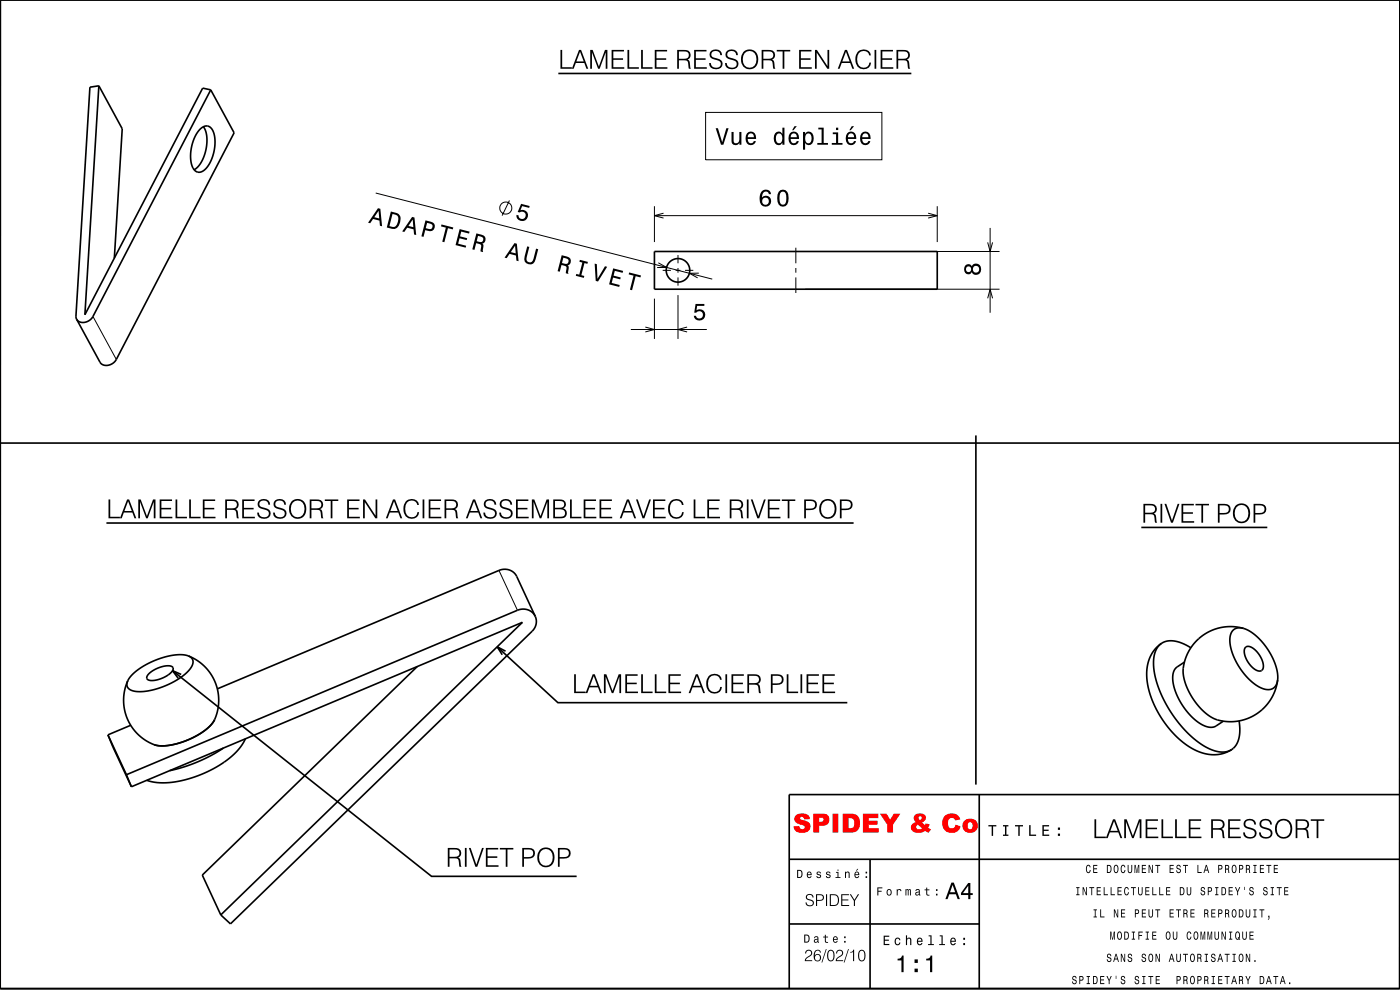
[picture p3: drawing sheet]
<svg xmlns="http://www.w3.org/2000/svg" width="297mm" height="210mm" viewBox="0 0 297 210" stroke-linecap="round" stroke-linejoin="round" font-family="sans-serif">
<g fill="none" stroke="#000" stroke-width=".21">
<path d="M138.8 43.7v7.6M140.6 57.3h1.7M143.3 57.3h1M143.8 54.1v1.7M143.8 56.8v1M143.8 58.8v1.8M145.3 57.3h1.8M168.8 52.5v3.3M168.8 56.8v1M168.8 58.8v3.3M170.8 53.3h41.2M198.8 43.7v7.6"/>
<path d="M19.7 67.1l5 9.1M138.8 63.3v8.6M143.8 62.6v9.3M170.8 61.3h41.2M105.9 121l3.9 8.5"/>
</g>
<g fill="none" stroke="#000" stroke-width=".35">
<path d="M21 18.2l-1.9 .3-3 48.6 .2 .6M21 18.2l-3 48.6 25-48.1 1.7 .4M21 18.2l4.9 9.1-1.6 27.4M44.7 19.1l5 9.1-25 48a2.13 2.13 0 0 1-3.5 .6l-4.9-9.1M44.7 19.1l-25 48a2.13 2.13 0 0 1-3.4 .6M42.4 27.4a1.6 1.6 0 0 1 1.8-.6 1.6 1.6 0 0 1 1.1 1.4 8.4 8.4 0 0 1-2.2 8.1 1.54 1.54 0 0 1-2.4-1.2 8.8 8.8 0 0 1 1.7-7.7zM43.1 26.9a7.6 7.6 0 0 1-.2 7.2l-.8 1.2-.9 .7M138.8 53.3h60v8h-60zM.1 94h296.9M207 92.4v74M39.9 139.1a9.9 9.9 0 0 1 5 14.6l-1.8 1.5-2.5 1.4-3 1.1-2.4 .5a8.1 8.1 0 0 1-7.4-4.2 10.1 10.1 0 0 1-.7-9.6M39.9 139.1l-1.3-.2-1.8 .1-1.8 .3-2.3 .9-2 .9-1.7 1.2-1.1 1-.8 1.1"/>
<path d="M39.9 139.1a1.52 1.52 0 0 1 .5 2.7l-1.7 1.7-2.7 1.6-3 1.1-2.6 .5a3.1 3.1 0 0 1-3.4-1.1l-.1-.6 .2-.6M113.6 130.7l-4-8.4a2.87 2.87 0 0 0-3.7-1.3l-59.8 25.1M113.6 130.7a2.88 2.88 0 0 0-3.8-1.2l-83 34.8M113.6 130.7v.2a2.79 2.79 0 0 1-.7 3l-64 62.1-2.1-1.9M246.4 136.5l-.8 .8-.6 1.3-.3 1.7 .1 1.9 .4 1.8 .7 2.3 1.2 2.6 1.3 2.2 1.4 2 2 2.2 1.5 1.4 1.8 1.4 1.8 .9 1.7 .5h1.5l1.2-.5M246.4 136.5l1.2-.5h1.5l1.7 .5 1.8 .9M246.4 136.5a7.9 7.9 0 0 0-3 8.2 20.7 20.7 0 0 0 10.4 14.6 7.6 7.6 0 0 0 7.5-.3M263.8 133.3a9.9 9.9 0 0 0-12.7 10.1l.5 1.8 1 2.2 1.2 1.9 1.7 1.7a9 9 0 0 0 10.5 .8 10.1 10.1 0 0 0 5-7.5M263.8 133.3a2.17 2.17 0 0 0-2.9 2.5l.3 2.2 1 2.3 1.5 2.3 1.8 2a4.7 4.7 0 0 0 4.4 1.5 2.19 2.19 0 0 0 1.1-1.8M263.8 133.3a12.7 12.7 0 0 1 6.8 7.7 7.6 7.6 0 0 1 .4 3.3M264.2 137.3a1.87 1.87 0 0 1 2.4 .9 4.1 4.1 0 0 1 1.3 3.8l-.2 .2a1.85 1.85 0 0 1-2.3-.9 4 4 0 0 1-1.2-3.9zM22.9 155.9l5 11"/>
<path d="M22.9 155.9l3.9 8.4M27.7 153.8l-4.8 2.1M31.6 142.9a5.5 5.5 0 0 1 4.9-1.5l.2 .2a1.65 1.65 0 0 1-1.2 1.7 4.7 4.7 0 0 1-4.2 .8l-.1-.5zM47.4 158.7l-2.7 1.6-2.7 1.3-3 1.1-3 .8M52.1 156.7a15.8 15.8 0 0 1-8.1 7 18.8 18.8 0 0 1-12.5 2l-.4-.2M88.5 141.4l-45.6 44.2 3.9 8.5M251.3 140.5l-1.6 1a3.7 3.7 0 0 0-.7 4.1l.6 1.7 1 1.9 1.3 1.9 1.3 1.3a4.7 4.7 0 0 0 4.6 1.7l1.7-1.1M262.9 152.9l.1 1.9-.2 1.9-.5 1.3-1 1M26.8 164.3l1.1 2.6M27.9 166.9l82.9-34.9-64 62.1M207.7 168.6v41.1M296.9 168.6h-129.5v41.1"/>
<path d="M167.4 196h40.3M167.4 182.3h129.5M184.6 182.3v27.4M296.9 209.7h-296.9l.1-209.7h296.9l-.1 209.7"/>
<circle cx="143.8" cy="57.3" r="2.5"/>
</g>
<g fill="#000">
<path d="M209.7 175v.3h.7v2h.3v-2h.7v-.3zM212.8 175v.3h.4v1.7h-.4v.3h1.1v-.3h-.4v-1.7h.4v-.3zM215.3 175v.3h.7v2h.3v-2h.7v-.3zM218.3 175v2.3h1.5v-.3h-1.2v-2zM221.1 175v2.3h1.5v-.3h-1.2v-.7h1.1v-.3h-1.1v-.7h1.2v-.3zM224.4 176.8v.5h.5v-.5zM224.4 175.5v.5h.5v-.5z" fill-rule="evenodd"/>
<path d="M232.2 173.8v4h2.4v-.3h-2.1v-3.7zM236.1 173.8l-1.5 4h.4l.4-1.2h1.8l.5 1.2h.4l-1.5-4zM236.3 174.2l.8 2h-1.5zM238.5 173.8v4h.4v-3.5l1.3 3.5h.3l1.3-3.5v3.5h.3v-4h-.5l-1.3 3.5-1.3-3.5zM243 173.8v4h2.7v-.3h-2.3v-1.6h2.1v-.3h-2.1v-1.5h2.3v-.3zM246.4 173.8v4h2.4v-.3h-2v-3.7zM249.3 173.8v4h2.4v-.3h-2v-3.7zM252.2 173.8v4h2.7v-.3h-2.3v-1.6h2v-.3h-2v-1.5h2.2v-.3zM256.9 173.8v4h.4v-1.8h1.6a1.21 1.21 0 0 1 .4 1.4l.1 .4h.4l-.1-1a.84 .84 0 0 0-.5-1 1.11 1.11 0 0 0 .5-1.4 1.11 1.11 0 0 0-1.4-.6zM257.3 174.1h1a.82 .82 0 0 1 1.1 .8 .82 .82 0 0 1-1 .8h-1.1zM260.5 173.8v4h2.7v-.3h-2.3v-1.6h2.1v-.3h-2.1v-1.5h2.3v-.3zM264.2 174a1.06 1.06 0 0 0-.3 1.2 1.06 1.06 0 0 0 1 .6l.4 .1a.83 .83 0 0 1 .9 .9 .83 .83 0 0 1-1 .8 .96 .96 0 0 1-1.1-1h-.4a1.45 1.45 0 0 0 1.4 1.3 1.45 1.45 0 0 0 1.5-1.2 1.24 1.24 0 0 0-1.3-1.1 1.03 1.03 0 0 1-1.1-.8 .96 .96 0 0 1 1-.8 .96 .96 0 0 1 .9 .9h.4a1.39 1.39 0 0 0-.9-1.2 1.39 1.39 0 0 0-1.4 .3zM267.5 174a1.06 1.06 0 0 0-.3 1.2 1.06 1.06 0 0 0 1.1 .6l.3 .1a.83 .83 0 0 1 1 .9 .83 .83 0 0 1-1 .8 .96 .96 0 0 1-1.1-1h-.4a1.45 1.45 0 0 0 1.3 1.3 1.45 1.45 0 0 0 1.6-1.2 1.24 1.24 0 0 0-1.3-1.1 1.03 1.03 0 0 1-1.1-.8 .97 .97 0 0 1 1-.8 .97 .97 0 0 1 .9 .9h.3a1.39 1.39 0 0 0-.8-1.2 1.39 1.39 0 0 0-1.5 .3zM271 174.2a2.3 2.3 0 0 0 .9 3.7 1.93 1.93 0 0 0 2.2-2.6 1.81 1.81 0 0 0-1.2-1.5 1.81 1.81 0 0 0-1.9 .4zM271.3 174.5a1.47 1.47 0 0 1 1.7-.3 1.47 1.47 0 0 1 .8 1.6 1.49 1.49 0 0 1-1.5 1.8 1.49 1.49 0 0 1-1.4-1.8l.1-.8zM274.9 173.8v4h.3v-1.8h1.6a1.2 1.2 0 0 1 .5 1.4l.1 .4h.4l-.2-1a.83 .83 0 0 0-.5-1 1.11 1.11 0 0 0 .5-1.4 1.11 1.11 0 0 0-1.4-.6zM275.2 174.1h1.1a.81 .81 0 0 1 1 .8 .81 .81 0 0 1-1 .8h-1.1zM278.1 173.8v.3h1.2v3.7h.4v-3.7h1.2v-.3z" fill-rule="evenodd"/>
<path d="M169.1 184.5v1.7a.93 .93 0 0 0 1.1-.5 .93 .93 0 0 0-.4-1.2zM169.3 184.7a.65 .65 0 0 1 .7 .7 .65 .65 0 0 1-.7 .6zM171.3 185l-.1 .3a.62 .62 0 0 0 0 .7 .62 .62 0 0 0 .8 .2l.2-.3-.6 .2-.2-.5 .8-.1a.53 .53 0 0 0-.3-.6 .53 .53 0 0 0-.6 .1zM171.5 185.2l.3-.1 .2 .4h-.6zM173.3 185a.52 .52 0 0 0 .1 .6 .52 .52 0 0 0 .5 .1 .28 .28 0 0 1-.2 .4 .28 .28 0 0 1-.3-.3h-.2a.47 .47 0 0 0 .6 .5 .47 .47 0 0 0 .2-.8l-.5-.1a.25 .25 0 0 1 .2-.4 .25 .25 0 0 1 .3 .3h.2l-.3-.4zM175.4 185a.52 .52 0 0 0 0 .6 .52 .52 0 0 0 .6 .1 .28 .28 0 0 1-.3 .4 .28 .28 0 0 1-.3-.3h-.2a.47 .47 0 0 0 .6 .5 .47 .47 0 0 0 .2-.8l-.5-.1a.25 .25 0 0 1 .2-.4 .25 .25 0 0 1 .3 .3h.2l-.3-.4zM177.3 185v.1h.4v1h-.5v.1h1.1v-.1h-.4v-1.1zM177.7 184.5v.2h.2v-.2zM179.3 184.9v1.3h.2v-.9l.3-.2 .2 .2v.9h.2v-.8a.41 .41 0 0 0-.2-.5 .41 .41 0 0 0-.5 .2v-.2zM181.8 184.3l-.2 .4 .5-.4zM181.4 185l-.1 .3a.62 .62 0 0 0 0 .7 .62 .62 0 0 0 .8 .2l.2-.3-.6 .2-.2-.5 .8-.1a.53 .53 0 0 0-.3-.6 .53 .53 0 0 0-.6 .1zM181.6 185.2l.3-.1 .2 .4h-.6zM183.6 185.9v.3h.4v-.3zM183.6 184.9v.4h.4v-.4z" fill-rule="evenodd"/>
<path d="M171.2 189.8a.73 .73 0 0 0-.2 .9 .73 .73 0 0 0 .9 .3 .56 .56 0 0 1 .5 .8 .56 .56 0 0 1-.9 .2l-.3-.3-.1-.3h-.2a.88 .88 0 0 0 .9 .9 .88 .88 0 0 0 .8-1l-.4-.4-.6-.2a.46 .46 0 0 1-.4-.5 .46 .46 0 0 1 .6-.4 .54 .54 0 0 1 .6 .6h.2a.87 .87 0 0 0-.5-.8 .87 .87 0 0 0-.9 .2zM173.1 189.7v2.5h.2v-1.1a1.07 1.07 0 0 0 1.5-.7 .68 .68 0 0 0-.8-.7zM173.3 189.9h.7a.5 .5 0 0 1 .6 .4 .5 .5 0 0 1-.4 .6h-.9zM175.2 189.7v2.5h.3v-2.5zM176 189.7v2.5a1.66 1.66 0 0 0 1.9-.5 1.27 1.27 0 0 0 0-1.4 1.27 1.27 0 0 0-1.3-.6zM176.3 189.9a1.22 1.22 0 0 1 1.4 .5 1.12 1.12 0 0 1-.1 1.3 1.12 1.12 0 0 1-1.3 .3zM178.5 189.7v2.5h1.6v-.2h-1.4v-1h1.3v-.2h-1.3v-.9h1.4v-.2zM180.3 189.7l.8 1.4v1.1h.3v-1.1l.9-1.4h-.3l-.7 1.2-.8-1.2z" fill-rule="evenodd"/>
<path d="M170.6 198.2v1.8a.92 .92 0 0 0 1.1-.6 .92 .92 0 0 0-.4-1.1zM170.8 198.4a.65 .65 0 0 1 .7 .7 .65 .65 0 0 1-.7 .7zM172.8 198.7l-.1 .3h.2a.26 .26 0 0 1 .3-.2 .26 .26 0 0 1 .2 .3 .49 .49 0 0 0-.7 .2 .49 .49 0 0 0 .2 .7l.5-.2 .1 .1 .3 .1v-.2h-.2l-.1-1.1-.3-.1zM172.9 199.5a.28 .28 0 0 1 .5 0 .28 .28 0 0 1-.5 0zM175 198.3v.4h-.4v.2h.4l.1 1 .6 .1v-.2l-.5-.1v-.2v-.6h.5v-.2h-.5v-.4zM176.8 198.8l-.1 .2a.62 .62 0 0 0 .1 .8 .62 .62 0 0 0 .7 .1l.2-.3-.6 .2-.2-.4 .8-.1a.53 .53 0 0 0-.2-.6 .53 .53 0 0 0-.7 .1zM177 198.9l.3-.1 .2 .4h-.6zM179.1 199.6v.4h.3v-.4zM179.1 198.6v.4h.3v-.4z" fill-rule="evenodd"/>
<path d="M186.1 188.2v1.7h.2v-.7h.7v-.2h-.7v-.6h.9v-.2zM188.2 188.8l-.1 .2a.62 .62 0 0 0 .1 .8 .62 .62 0 0 0 .8 0l.1-.2a.62 .62 0 0 0-.1-.8 .62 .62 0 0 0-.8 0zM188.4 188.9l.1-.1a.49 .49 0 0 1 .5 .5 .49 .49 0 0 1-.5 .5l-.2-.3zM190.2 188.6v1.3h.2l.1-1 .4-.1 .1 .2h.2a.42 .42 0 0 0-.3-.4 .42 .42 0 0 0-.5 .2v-.2zM192.1 188.6v1.3h.2v-1l.2-.1 .1 1.1h.2v-1l.1-.1 .1 1.1h.2l-.1-1.3-.4 .2-.2-.2-.2 .2v-.2zM194.3 188.7l-.1 .3h.2a.26 .26 0 0 1 .3-.2 .26 .26 0 0 1 .2 .3 .49 .49 0 0 0-.6 .2 .49 .49 0 0 0 .1 .7l.5-.2 .1 .1h.3v-.1h-.2l-.1-1.1zM194.4 189.5a.28 .28 0 0 1 .5 0 .28 .28 0 0 1-.5 0zM196.5 188.3v.4h-.4v.1h.4l.1 1.1 .6 .1v-.2l-.5-.1v-.2v-.7h.5v-.1h-.5v-.4zM198.6 189.6v.3h.3v-.3zM198.6 188.6v.4h.3v-.4z" fill-rule="evenodd"/>
<path d="M201.8 187.2l-1.2 3.5h.4l.4-1h1.4l.4 1h.4l-1.3-3.5zM202.1 187.7l.5 1.6h-1.1zM205.4 187.3l-1.5 2.1v.5h1.5v.8h.5v-.8h.5v-.4h-.5v-2.2zM205.4 187.9v1.6h-1.1z" fill-rule="evenodd"/>
<path d="M228.3 188.2v.2h.3v1.3h-.3v.2h.7v-.2h-.2v-1.3h.2v-.2zM229.7 188.2v1.7h.1v-1.4l.6 1.4h.2v-1.7h-.2v1.4l-.5-1.4zM231.1 188.2v.2h.4v1.5h.2v-1.5h.4v-.2zM232.7 188.2v1.7h.8v-.2h-.7v-.6h.7v-.2h-.7v-.5h.7v-.2zM234.1 188.2v1.7h.9v-.2h-.7v-1.5zM235.6 188.2v1.7h.9v-.2h-.7v-1.5zM237.1 188.2v1.7h.9v-.2h-.7v-.6h.6v-.2h-.6v-.5h.6v-.2zM238.8 188.2a1.15 1.15 0 0 0 .2 1.7 .6 .6 0 0 0 .5-.6h-.2l-.2 .4a.75 .75 0 0 1-.5-.6 .75 .75 0 0 1 .4-.8l.3 .4h.2l-.1-.2a.43 .43 0 0 0-.6-.3zM239.9 188.2v.2h.5v1.5h.1v-1.5h.5v-.2zM241.4 188.2l.1 1.4a.46 .46 0 0 0 .4 .3 .46 .46 0 0 0 .5-.3v-1.4h-.2v1.3l-.3 .2-.3-.2v-1.3zM243 188.2v1.7h.9v-.2h-.7v-.6h.6v-.2h-.6v-.5h.6v-.2zM244.5 188.2v1.7h.9v-.2h-.8v-1.5zM245.9 188.2v1.7h.9v-.2h-.7v-1.5zM247.4 188.2v1.7h.9v-.2h-.7v-.6h.6v-.2h-.6v-.5h.7v-.2zM250.3 188.2v1.7a.93 .93 0 0 0 1-.6 .93 .93 0 0 0-.3-1.1zM250.5 188.4a.68 .68 0 0 1 .6 .5 .68 .68 0 0 1-.4 .8h-.2zM251.7 188.2l.1 1.4a.46 .46 0 0 0 .4 .3 .46 .46 0 0 0 .5-.3v-1.4h-.2v1.3l-.3 .2-.2-.2-.1-1.3zM254.8 188.3a.59 .59 0 0 0 0 .6 .59 .59 0 0 0 .6 .3 .32 .32 0 0 1-.2 .5 .32 .32 0 0 1-.3-.4h-.2a.53 .53 0 0 0 .5 .6 .53 .53 0 0 0 .5-.6 .53 .53 0 0 0-.6-.4 .28 .28 0 0 1-.2-.4 .28 .28 0 0 1 .4-.2 .28 .28 0 0 1 .2 .4h.1a.47 .47 0 0 0-.2-.5 .47 .47 0 0 0-.6 .1zM256.2 188.2v1.7h.2v-.7a.52 .52 0 0 0 .7-.4 .52 .52 0 0 0-.4-.6zM256.4 188.4h.3a.28 .28 0 0 1 .2 .3 .28 .28 0 0 1-.3 .3h-.2zM257.8 188.2v.2h.2v1.3h-.2v.2h.7v-.2h-.3v-1.3h.3v-.2zM259.1 188.2v1.7a.93 .93 0 0 0 1-.6 .93 .93 0 0 0-.3-1.1zM259.3 188.4a.68 .68 0 0 1 .7 .5 .68 .68 0 0 1-.4 .8h-.3zM260.6 188.2v1.7h.9v-.2h-.7v-.6h.7v-.2h-.7v-.5h.7v-.2zM262 188.2l.5 1v.7h.2v-.7l.4-1h-.2l-.3 .8-.4-.8zM264 188.1v.7h.1v-.7zM265.2 188.3a.59 .59 0 0 0-.1 .6 .59 .59 0 0 0 .6 .3 .32 .32 0 0 1-.2 .5 .32 .32 0 0 1-.3-.4h-.2a.53 .53 0 0 0 .5 .6 .53 .53 0 0 0 .5-.6 .53 .53 0 0 0-.6-.4 .28 .28 0 0 1-.2-.4 .28 .28 0 0 1 .4-.2 .28 .28 0 0 1 .2 .4h.2a.47 .47 0 0 0-.3-.5 .47 .47 0 0 0-.5 .1zM268.1 188.3a.59 .59 0 0 0 0 .6 .59 .59 0 0 0 .6 .3 .32 .32 0 0 1-.2 .5 .32 .32 0 0 1-.4-.4h-.2a.53 .53 0 0 0 .6 .6 .53 .53 0 0 0 .5-.6 .53 .53 0 0 0-.7-.4 .28 .28 0 0 1-.1-.4 .28 .28 0 0 1 .3-.2 .28 .28 0 0 1 .2 .4h.2a.47 .47 0 0 0-.2-.5 .47 .47 0 0 0-.6 .1zM269.6 188.2v.2h.2v1.3h-.2v.2h.7v-.2h-.3v-1.3h.3v-.2zM270.9 188.2v.2h.4v1.5h.2v-1.5h.4v-.2zM272.4 188.2v1.7h.9v-.2h-.7v-.6h.6v-.2h-.6v-.5h.7v-.2z" fill-rule="evenodd"/>
<path d="M230.7 183.5a1.15 1.15 0 0 0 .2 1.7 .6 .6 0 0 0 .5-.7h-.2l-.2 .5a.75 .75 0 0 1-.5-.7 .75 .75 0 0 1 .4-.7l.3 .4h.2l-.1-.2a.44 .44 0 0 0-.6-.3zM231.9 183.5v1.7h.9v-.2h-.7v-.6h.6v-.2h-.6v-.5h.7v-.2zM234.8 183.5v1.7a.93 .93 0 0 0 1-.6 .93 .93 0 0 0-.3-1.1zM235 183.7a.68 .68 0 0 1 .7 .5 .68 .68 0 0 1-.4 .8h-.3zM236.5 183.5a1.16 1.16 0 0 0 .3 1.7 1.01 1.01 0 0 0 .5-.9 1.01 1.01 0 0 0-.5-.9zM236.6 183.7l.2-.1a.91 .91 0 0 1 0 1.4l-.3-.4zM238 183.5a1.15 1.15 0 0 0 .3 1.7 .6 .6 0 0 0 .5-.7h-.2l-.2 .5a.76 .76 0 0 1-.5-.7 .76 .76 0 0 1 .4-.7l.2 .4h.2v-.2a.44 .44 0 0 0-.7-.3zM239.2 183.5l.1 1.3a.46 .46 0 0 0 .4 .4 .46 .46 0 0 0 .5-.4v-1.3h-.2v1.3l-.3 .2-.3-.2v-1.3zM240.7 183.5v1.7h.1v-1.6l.3 1.6h.2l.2-1.6v1.6h.2v-1.7h-.3l-.2 1.5-.3-1.5zM242.2 183.5v1.7h.9v-.2h-.7v-.6h.6v-.2h-.6v-.5h.7v-.2zM243.7 183.5v1.7h.1v-1.4l.6 1.4h.2v-1.7h-.2v1.4l-.5-1.4zM245.1 183.5v.2h.4v1.5h.2v-1.5h.4v-.2zM248.1 183.5v1.7h.9v-.2h-.7v-.6h.6v-.2h-.6v-.5h.7v-.2zM249.7 183.6a.59 .59 0 0 0-.1 .6 .59 .59 0 0 0 .6 .3 .32 .32 0 0 1-.1 .5 .32 .32 0 0 1-.4-.4h-.2a.53 .53 0 0 0 .5 .6 .53 .53 0 0 0 .6-.6 .53 .53 0 0 0-.7-.4 .28 .28 0 0 1-.1-.4 .28 .28 0 0 1 .3-.2 .28 .28 0 0 1 .2 .4h.2a.47 .47 0 0 0-.3-.5 .47 .47 0 0 0-.5 .1zM251 183.5v.2h.4v1.5h.2v-1.5h.4v-.2zM254 183.5v1.7h.9v-.2h-.7v-1.5zM255.8 183.5l-.5 1.7h.2l.1-.5h.6l.1 .5h.2l-.5-1.7zM255.9 183.7l.2 .8h-.4zM258.4 183.5v1.7h.2v-.7a.52 .52 0 0 0 .7-.4 .52 .52 0 0 0-.4-.6zM258.6 183.7h.3a.29 .29 0 0 1 .3 .3 .29 .29 0 0 1-.3 .2h-.3zM259.9 183.5v1.7h.2v-.7h.4l.1 .7h.2l-.2-.9a.5 .5 0 0 0 .2-.5 .5 .5 0 0 0-.4-.3zM260.1 183.7h.2a.29 .29 0 0 1 .3 .3 .29 .29 0 0 1-.3 .2h-.2zM261.6 183.5a1.15 1.15 0 0 0 .2 1.7 1.01 1.01 0 0 0 .6-.9 1.01 1.01 0 0 0-.6-.9zM261.7 183.7l.1-.1a.9 .9 0 0 1 0 1.4l-.3-.4v-.6zM262.9 183.5v1.7h.1v-.7a.52 .52 0 0 0 .7-.4 .52 .52 0 0 0-.4-.6zM263 183.7h.3a.29 .29 0 0 1 .3 .3 .29 .29 0 0 1-.3 .2h-.3zM264.3 183.5v1.7h.2v-.7h.4l.1 .7h.2l-.2-.9a.5 .5 0 0 0 .2-.5 .5 .5 0 0 0-.4-.3zM264.5 183.7h.2a.29 .29 0 0 1 .3 .3 .29 .29 0 0 1-.3 .2h-.2zM265.9 183.5v.2h.2v1.3h-.2v.2h.7v-.2h-.3v-1.3h.3v-.2zM267.3 183.5v1.7h.9v-.2h-.7v-.6h.6v-.2h-.6v-.5h.6v-.2zM268.7 183.5v.2h.4v1.5h.2v-1.5h.4v-.2zM270.2 183.5v1.7h.9v-.2h-.7v-.6h.6v-.2h-.6v-.5h.7v-.2z" fill-rule="evenodd"/>
<path d="M232 192.9v.2h.3v1.3h-.3v.2h.7v-.2h-.3v-1.3h.3v-.2zM233.4 192.9v1.7h.9v-.2h-.7v-1.5zM236.3 192.9v1.7h.2v-1.4l.5 1.4h.2v-1.7h-.1v1.4l-.6-1.4zM237.8 192.9v1.7h.9v-.2h-.7v-.6h.6v-.2h-.6v-.5h.7v-.2zM240.8 192.9v1.7h.1v-.7a.52 .52 0 0 0 .8-.3 .52 .52 0 0 0-.5-.7zM240.9 193.1h.3a.29 .29 0 0 1 .3 .3 .29 .29 0 0 1-.3 .3h-.3zM242.2 192.9v1.7h.9v-.2h-.7v-.6h.6v-.2h-.6v-.5h.7v-.2zM243.6 192.9v1.1a.54 .54 0 0 0 .5 .7l.5-.4v-1.4h-.2v1.3l-.3 .3-.3-.3v-1.3zM245.1 192.9v.2h.4v1.5h.2v-1.5h.4v-.2zM248.1 192.9v1.7h.9v-.2h-.7v-.6h.6v-.2h-.6v-.5h.7v-.2zM249.5 192.9v.2h.4v1.5h.2v-1.5h.4v-.2zM251 192.9v1.7h.2v-.7h.5l.1 .7h.2l-.2-.8a.7 .7 0 0 0-.1-.9zM251.2 193.1h.3a.29 .29 0 0 1 .2 .3 .29 .29 0 0 1-.3 .3h-.2zM252.5 192.9v1.7h.9v-.2h-.7v-.6h.7v-.2h-.7v-.5h.7v-.2zM255.5 192.9v1.7h.2v-.7h.4l.1 .7h.2l-.2-.8a.7 .7 0 0 0-.1-.9zM255.7 193.1h.2a.29 .29 0 0 1 .3 .3 .29 .29 0 0 1-.3 .3h-.2zM257 192.9v1.7h.9v-.2h-.7v-.6h.6v-.2h-.6v-.5h.6v-.2zM258.4 192.9v1.7h.2v-.7a.52 .52 0 0 0 .7-.3 .52 .52 0 0 0-.4-.7zM258.6 193.1h.3a.29 .29 0 0 1 .3 .3 .29 .29 0 0 1-.3 .3h-.3zM259.9 192.9v1.7h.2v-.7h.4l.1 .7h.2l-.2-.8a.5 .5 0 0 0 .2-.5 .5 .5 0 0 0-.4-.4zM260.1 193.1h.2a.29 .29 0 0 1 .3 .3 .29 .29 0 0 1-.3 .3h-.2zM261.6 192.9a1.15 1.15 0 0 0 .2 1.8 1.01 1.01 0 0 0 .6-.9 1.01 1.01 0 0 0-.6-1zM261.7 193.1h.1a.91 .91 0 0 1 0 1.4l-.3-.4v-.6zM262.8 192.9v1.7a.93 .93 0 0 0 1-.6 .93 .93 0 0 0-.3-1zM263 193.1a.68 .68 0 0 1 .7 .5 .68 .68 0 0 1-.4 .8h-.3zM264.3 192.9v1.1a.54 .54 0 0 0 .5 .7l.4-.4v-1.4h-.2v1.3l-.2 .3-.3-.3v-1.3zM265.9 192.9v.2h.2v1.3h-.2v.2h.7v-.2h-.3v-1.3h.3v-.2zM267.2 192.9v.2h.4v1.5h.2v-1.5h.4v-.2zM269 194.2v.4l.2 .1-.2 .4 .2-.1 .1-.4v-.4z" fill-rule="evenodd"/>
<path d="M235.5 197.6v1.7h.2v-1.5l.2 1.5h.2l.3-1.5v1.5h.1v-1.7h-.2l-.3 1.5-.2-1.5zM237.3 197.6a1.15 1.15 0 0 0 .2 1.8 1.02 1.02 0 0 0 0-1.8zM237.4 197.8h.1a.91 .91 0 0 1 0 1.4l-.3-.4zM238.5 197.6v1.7a.93 .93 0 0 0 1-.5 .93 .93 0 0 0-.3-1.1zM238.7 197.8a.68 .68 0 0 1 .6 .6 .68 .68 0 0 1-.3 .7h-.3zM240.1 197.6v.2h.3v1.3h-.3v.2h.7v-.2h-.3v-1.3h.3v-.2zM241.5 197.6v1.7h.2v-.8h.6v-.2h-.6v-.5h.7v-.2zM243 197.6v.2h.3v1.3h-.3v.2h.7v-.2h-.2v-1.3h.2v-.2zM244.4 197.6v1.7h.9v-.2h-.7v-.6h.7v-.2h-.7v-.5h.7v-.2zM247.6 197.6a1.15 1.15 0 0 0 .2 1.8 1.02 1.02 0 0 0 0-1.8zM247.7 197.8h.1a.91 .91 0 0 1 0 1.4l-.3-.4zM248.8 197.6v1.4a.46 .46 0 0 0 .5 .4 .46 .46 0 0 0 .4-.4l.1-1.4h-.2v1.3l-.3 .3-.3-.3v-1.3zM252 197.6a1.15 1.15 0 0 0 .3 1.8 .61 .61 0 0 0 .5-.7h-.2l-.2 .4a.75 .75 0 0 1-.5-.6 .75 .75 0 0 1 .4-.7l.2 .3h.2v-.2a.43 .43 0 0 0-.7-.3zM253.5 197.6a1.15 1.15 0 0 0 .2 1.8 1.01 1.01 0 0 0 .6-.9 1.01 1.01 0 0 0-.6-.9zM253.6 197.8h.1a.9 .9 0 0 1 0 1.4l-.3-.4v-.6zM254.7 197.6v1.7h.1v-1.5l.3 1.5h.2l.2-1.5v1.5h.2v-1.7h-.3l-.2 1.5-.3-1.5zM256.1 197.6v1.7h.2v-1.5l.3 1.5h.1l.3-1.5v1.5h.2v-1.7h-.3l-.2 1.5-.3-1.5zM257.6 197.6v1.1a.54 .54 0 0 0 .5 .7l.4-.2 .1-.2v-1.4h-.2v1.3l-.3 .3-.3-.3v-1.3zM259.1 197.6v1.7h.2v-1.4l.5 1.4h.3v-1.7h-.2v1.4l-.5-1.4zM260.7 197.6v.2h.3v1.3h-.3v.2h.7v-.2h-.2v-1.3h.2v-.2zM262.3 197.6a1.15 1.15 0 0 0 .2 1.8l.4-.2 .1 .2 .1-.1-.1-.2a1 1 0 0 0-.5-1.5zM262.4 197.8h.3l.1 .4v.7l-.1-.2-.1 .2v.2a.8 .8 0 0 1-.2-1.3zM263.5 197.6l.1 1.4a.46 .46 0 0 0 .4 .4 .46 .46 0 0 0 .5-.4v-1.4h-.2v1.3l-.3 .3-.3-.3v-1.3zM265.1 197.6v1.7h.9v-.2h-.7v-.6h.6v-.2h-.6v-.5h.6v-.2z" fill-rule="evenodd"/>
<path d="M171 201.7l-.2 .6h.2a.55 .55 0 0 1 .5-.6 .55 .55 0 0 1 .6 .4 .55 .55 0 0 1-.4 .6l-.8 .6-.2 .6h1.6v-.2h-1.3l.5-.6a.85 .85 0 0 0 .8-.7 .85 .85 0 0 0-.4-.9h-.7zM173 201.6l-.4 .9a.95 .95 0 0 0 .2 1.2 .95 .95 0 0 0 1.2 0 .78 .78 0 0 0 0-1.1 .78 .78 0 0 0-1.2 .1 .85 .85 0 0 1 .7-1.1l.3 .1 .1 .4h.3a.7 .7 0 0 0-.5-.6 .7 .7 0 0 0-.7 .1zM173 202.7a.57 .57 0 0 1 .8 .1 .57 .57 0 0 1 0 .7 .57 .57 0 0 1-.8 .1l-.1-.5zM175.2 201.3l-.9 2.9h.1l1-2.9zM175.7 201.8a1.43 1.43 0 0 0 .6 2.2 1.41 1.41 0 0 0 .3-2.5h-.7zM176 201.7h.5a1.69 1.69 0 0 1 0 2h-.5a1.7 1.7 0 0 1 0-2zM177.6 201.7l-.2 .6h.2a.55 .55 0 0 1 .4-.6 .55 .55 0 0 1 .7 .4 .55 .55 0 0 1-.5 .6l-.8 .6-.1 .6h1.6v-.2h-1.4l.5-.6a.85 .85 0 0 0 .8-.7 .85 .85 0 0 0-.4-.9h-.6zM179.9 201.3l-.9 2.9h.2l.9-2.9zM180.4 201.9v.2l.6-.2v2h.2v-2.4h-.2a.5 .5 0 0 1-.6 .4zM182.2 201.8a1.43 1.43 0 0 0 .6 2.2 1.41 1.41 0 0 0 .4-2.5h-.7zM182.6 201.7h.5a1.69 1.69 0 0 1 0 2h-.5a1.7 1.7 0 0 1 0-2z" fill-rule="evenodd"/>
<path d="M187.5 198.5v2h1.2v-.3h-1v-.6h.9v-.3h-.9v-.6h1v-.2zM190 199.1a.83 .83 0 0 0-.2 .9 .83 .83 0 0 0 .8 .5l.4-.6h-.2l-.2 .4a.58 .58 0 0 1-.6-.6 .58 .58 0 0 1 .6-.6l.2 .3h.2a.59 .59 0 0 0-.4-.5 .59 .59 0 0 0-.6 .2zM192.2 198.4v2.1h.2l.1-1.1 .3-.3 .3 .2v1.2h.2v-1a.48 .48 0 0 0-.3-.6 .48 .48 0 0 0-.6 .3v-.8zM194.7 199.1a.83 .83 0 0 0-.2 .9 .83 .83 0 0 0 .8 .5l.4-.5-.7 .3-.2-.5h.9v-.1a.61 .61 0 0 0-.3-.7 .61 .61 0 0 0-.7 .1zM194.9 199.2l.4-.1 .2 .5h-.7zM197 198.4v.2h.4v1.7h-.5v.2h1.2v-.2h-.5v-1.9zM199.4 198.4v.2h.3v1.7h-.5v.2h1.3v-.2h-.5v-1.9zM201.7 199.1a.83 .83 0 0 0-.1 .9 .83 .83 0 0 0 .8 .5l.4-.5-.8 .3-.2-.5h1v-.1a.61 .61 0 0 0-.3-.7 .61 .61 0 0 0-.8 .1zM201.9 199.2l.4-.1 .2 .5h-.7zM204.4 200v.5h.3v-.5zM204.4 198.9v.5h.3v-.5z" fill-rule="evenodd"/>
<path d="M190.4 203.4v.3h.8v2.5h.5v-3.5h-.3a.77 .77 0 0 1-1 .7zM194 205.5v.7h.7v-.7zM194 203.5v.8h.7v-.8zM196.5 203.4v.3h.8v2.5h.5v-3.5h-.4a.77 .77 0 0 1-.9 .7z" fill-rule="evenodd"/>
<path d="M227.6 207.1a.59 .59 0 0 0 0 .7 .59 .59 0 0 0 .5 .3 .32 .32 0 0 1-.1 .5 .32 .32 0 0 1-.4-.4h-.2a.53 .53 0 0 0 .5 .6 .53 .53 0 0 0 .6-.6 .53 .53 0 0 0-.7-.5 .28 .28 0 0 1-.1-.3 .28 .28 0 0 1 .3-.2 .28 .28 0 0 1 .2 .3h.2a.47 .47 0 0 0-.3-.5 .47 .47 0 0 0-.5 .1zM229 207v1.8h.2v-.8a.52 .52 0 0 0 .7-.3 .52 .52 0 0 0-.4-.7zM229.2 207.2h.2a.28 .28 0 0 1 .3 .3 .28 .28 0 0 1-.3 .3h-.2zM230.5 207v.2h.3v1.3h-.3v.3h.7v-.3h-.2v-1.3h.2v-.2zM231.9 207v1.8a.93 .93 0 0 0 1-.6 .93 .93 0 0 0-.3-1.1zM232.1 207.2a.68 .68 0 0 1 .6 .6 .68 .68 0 0 1-.4 .7h-.2zM233.4 207v1.8h.9v-.3h-.7v-.5h.6v-.2h-.6v-.6h.7v-.2zM234.7 207l.5 1.1v.7h.2v-.7l.5-1.1h-.3l-.3 .8-.4-.8zM236.7 207v.6h.1v-.6zM237.9 207.1a.59 .59 0 0 0 0 .7 .59 .59 0 0 0 .6 .3 .32 .32 0 0 1-.2 .5 .32 .32 0 0 1-.4-.4h-.2a.53 .53 0 0 0 .6 .6 .53 .53 0 0 0 .5-.6 .53 .53 0 0 0-.7-.5 .28 .28 0 0 1-.1-.3 .28 .28 0 0 1 .3-.2 .28 .28 0 0 1 .2 .3h.2a.47 .47 0 0 0-.2-.5 .47 .47 0 0 0-.6 .1zM240.8 207.1a.59 .59 0 0 0 0 .7 .59 .59 0 0 0 .6 .3 .32 .32 0 0 1-.2 .5 .32 .32 0 0 1-.3-.4h-.2a.53 .53 0 0 0 .5 .6 .53 .53 0 0 0 .5-.6 .53 .53 0 0 0-.6-.5 .28 .28 0 0 1-.2-.3 .28 .28 0 0 1 .4-.2 .28 .28 0 0 1 .2 .3h.1a.47 .47 0 0 0-.2-.5 .47 .47 0 0 0-.6 .1zM242.3 207v.2h.3v1.3h-.3v.3h.7v-.3h-.3v-1.3h.3v-.2zM243.6 207v.2h.4v1.6h.2v-1.6h.4v-.2zM245.2 207v1.8h.9v-.3h-.7v-.5h.6v-.2h-.6v-.6h.7v-.2zM249.6 207v1.8h.2v-.8a.52 .52 0 0 0 .7-.3 .52 .52 0 0 0-.4-.7zM249.8 207.2h.2a.28 .28 0 0 1 .3 .3 .28 .28 0 0 1-.3 .3h-.2zM251 207v1.8h.2v-.8l.5 .1 .1 .7h.2l-.2-.8a.7 .7 0 0 0-.1-.9zM251.2 207.2h.3a.28 .28 0 0 1 .2 .3 .28 .28 0 0 1-.3 .3h-.2zM252.8 207.1a1.15 1.15 0 0 0 .2 1.7 1.01 1.01 0 0 0 .5-.9 1.01 1.01 0 0 0-.5-.9zM252.8 207.2h.2a.91 .91 0 0 1 0 1.4l-.3-.4zM254 207v1.8h.2v-.8a.52 .52 0 0 0 .7-.3 .52 .52 0 0 0-.4-.7zM254.2 207.2h.2a.28 .28 0 0 1 .3 .3 .28 .28 0 0 1-.3 .3h-.2zM255.5 207v1.8h.2v-.8l.4 .1 .1 .7h.2l-.2-.8a.7 .7 0 0 0-.1-.9zM255.7 207.2h.2a.28 .28 0 0 1 .3 .3 .28 .28 0 0 1-.3 .3h-.2zM257 207v.2h.3v1.3h-.3v.3h.7v-.3h-.2v-1.3h.2v-.2zM258.4 207v1.8h.9v-.3h-.7v-.5h.6v-.2h-.6v-.6h.7v-.2zM259.8 207v.2h.4v1.6h.2v-1.6h.5v-.2zM261.7 207l-.5 1.8h.2l.1-.6h.6l.1 .6h.2l-.5-1.8zM261.8 207.3l.2 .7h-.4zM262.8 207v1.8h.2v-.8l.4 .1 .2 .7h.2l-.2-.8a.7 .7 0 0 0-.1-.9zM263 207.2h.2a.28 .28 0 0 1 .3 .3 .28 .28 0 0 1-.3 .3h-.2zM264.2 207l.5 1.1v.7h.2v-.7l.4-1.1h-.2l-.3 .8-.4-.8zM267.2 207v1.8a.93 .93 0 0 0 1-.6 .93 .93 0 0 0-.3-1.1zM267.4 207.2a.68 .68 0 0 1 .7 .6 .68 .68 0 0 1-.4 .7h-.3zM269.1 207l-.5 1.8h.1l.2-.6h.6l.1 .6h.2l-.5-1.8zM269.2 207.3l.2 .7h-.4zM270.1 207v.2h.5v1.6h.1v-1.6h.5v-.2zM272 207l-.5 1.8h.2l.1-.6h.6l.1 .6h.2l-.5-1.8zM272.1 207.3l.2 .7h-.4zM273.5 208.4v.4h.2v-.4z" fill-rule="evenodd"/>
<path d="M234.9 202.4a.59 .59 0 0 0 0 .7 .59 .59 0 0 0 .6 .3 .32 .32 0 0 1-.2 .5 .32 .32 0 0 1-.3-.4h-.2a.53 .53 0 0 0 .5 .6 .53 .53 0 0 0 .5-.6 .53 .53 0 0 0-.6-.5 .28 .28 0 0 1-.2-.4 .28 .28 0 0 1 .4-.1 .28 .28 0 0 1 .2 .3h.2a.47 .47 0 0 0-.3-.5 .47 .47 0 0 0-.6 .1zM236.7 202.3l-.6 1.7h.2l.2-.5h.5l.2 .5h.2l-.5-1.7zM236.8 202.6l.2 .7h-.5zM237.8 202.3v1.7h.1v-1.4l.6 1.4h.2v-1.7h-.2v1.4l-.5-1.4zM239.4 202.4a.59 .59 0 0 0-.1 .7 .59 .59 0 0 0 .6 .3 .32 .32 0 0 1-.1 .5 .32 .32 0 0 1-.4-.4h-.2a.53 .53 0 0 0 .5 .6 .53 .53 0 0 0 .6-.6 .53 .53 0 0 0-.7-.5 .28 .28 0 0 1-.1-.4 .28 .28 0 0 1 .3-.1 .28 .28 0 0 1 .2 .3h.2a.47 .47 0 0 0-.3-.5 .47 .47 0 0 0-.5 .1zM242.3 202.4a.59 .59 0 0 0 0 .7 .59 .59 0 0 0 .6 .3 .32 .32 0 0 1-.2 .5 .32 .32 0 0 1-.4-.4h-.1a.53 .53 0 0 0 .5 .6 .53 .53 0 0 0 .5-.6 .53 .53 0 0 0-.6-.5 .28 .28 0 0 1-.2-.3 .28 .28 0 0 1 .4-.2 .28 .28 0 0 1 .1 .3h.2a.47 .47 0 0 0-.2-.5 .47 .47 0 0 0-.6 .1zM243.9 202.3a1.15 1.15 0 0 0 .2 1.8 1.01 1.01 0 0 0 .6-.9 1.01 1.01 0 0 0-.6-.9zM244 202.5h.1a.91 .91 0 0 1 0 1.4l-.3-.4zM245.1 202.3v1.7h.2v-1.4l.5 1.4h.3v-1.7h-.2v1.4l-.5-1.4zM248.4 202.3l-.5 1.7h.2l.2-.5h.5l.2 .5h.2l-.5-1.7zM248.5 202.6l.3 .7h-.5zM249.5 202.3l.1 1.4a.46 .46 0 0 0 .4 .4 .46 .46 0 0 0 .5-.4v-1.4h-.2v1.3l-.3 .3-.3-.3v-1.3zM251 202.3v.2h.4v1.5h.2v-1.5h.4v-.2zM252.8 202.3a1.15 1.15 0 0 0 .2 1.8 1.01 1.01 0 0 0 .5-.9 1.01 1.01 0 0 0-.5-.9zM252.8 202.5h.2a.91 .91 0 0 1 0 1.4l-.3-.4zM254 202.3v1.7h.2v-.7l.4 .1 .1 .6h.2l-.1-.8a.71 .71 0 0 0-.2-.8zM254.2 202.5h.2a.29 .29 0 0 1 .3 .3 .29 .29 0 0 1-.3 .3h-.2zM255.6 202.3v.2h.2v1.3h-.2v.2h.7v-.2h-.3v-1.3h.3v-.2zM257.1 202.4a.59 .59 0 0 0-.1 .7 .59 .59 0 0 0 .6 .3 .32 .32 0 0 1-.2 .5 .32 .32 0 0 1-.3-.4h-.2a.53 .53 0 0 0 .5 .6 .53 .53 0 0 0 .5-.6 .53 .53 0 0 0-.6-.5 .28 .28 0 0 1-.2-.3 .28 .28 0 0 1 .4-.2 .28 .28 0 0 1 .2 .3h.2a.47 .47 0 0 0-.3-.5 .47 .47 0 0 0-.5 .1zM258.8 202.3l-.6 1.7h.2l.2-.5h.5l.2 .5h.2l-.5-1.7zM258.9 202.6l.2 .7h-.5zM259.8 202.3v.2h.4v1.5h.2v-1.5h.5v-.2zM261.5 202.3v.2h.2v1.3h-.2v.2h.7v-.2h-.3v-1.3h.3v-.2zM263.1 202.3a1.15 1.15 0 0 0 .2 1.8 1.01 1.01 0 0 0 .5-.9 1.01 1.01 0 0 0-.5-.9zM263.1 202.5h.2a.91 .91 0 0 1 0 1.4l-.3-.4zM264.3 202.3v1.7h.2v-1.4l.5 1.4h.2v-1.7h-.2v1.4l-.5-1.4zM266.1 203.7v.3h.3v-.3z" fill-rule="evenodd"/>
</g>
<g fill="#f00">
<path d="M168.8 173a2.08 2.08 0 0 1 2.9 .3l.1 .5h-1.2a.46 .46 0 0 0-.3-.5 .46 .46 0 0 0-.6 .3 .59 .59 0 0 0 .7 .4 1.37 1.37 0 0 1 1.5 1.5 1.37 1.37 0 0 1-1.7 1.2 1.51 1.51 0 0 1-1.9-1.4l1.3-.1a.57 .57 0 0 0 .5 .7 .57 .57 0 0 0 .6-.6l-.4-.3a1.6 1.6 0 0 1-1.8-1.5z" fill-rule="evenodd"/>
<path d="M172.6 172.6h2a1.29 1.29 0 0 1 1.3 1.4 1.29 1.29 0 0 1-1.4 1.2h-.7v1.4h-1.2zM173.8 173.4v.9h.3a.46 .46 0 0 0 .6-.2 .46 .46 0 0 0-.3-.6z" fill-rule="evenodd"/>
<path d="M176.6 172.6h1.2v4h-1.2z" fill-rule="evenodd"/>
<path d="M178.8 172.6h1.8a1.98 1.98 0 0 1 1.8 2.8 1.63 1.63 0 0 1-1.8 1.2h-1.8zM180 173.5v2.2a1.09 1.09 0 0 0 1.3-.8 1.09 1.09 0 0 0-.7-1.3z" fill-rule="evenodd"/>
<path d="M183.1 172.6h3.2v.9h-2v.6h1.9v.8h-1.9v.8h2.1v.9h-3.3z" fill-rule="evenodd"/>
<path d="M186.7 172.6h1.4l.7 1.3 .8-1.3h1.4l-1.6 2.3v1.7h-1.2v-1.7z" fill-rule="evenodd"/>
<path d="M194 173a1.63 1.63 0 0 1 2.4 .2 1.16 1.16 0 0 1-.8 1.3l.6 .5 .1-.3 .9 .2-.3 .7 .6 .4-.6 .7-.3-.2a.41 .41 0 0 0-.7 0h-.2a1.85 1.85 0 0 1-2.5-.7 1.24 1.24 0 0 1 1-1.4 1.08 1.08 0 0 1-.2-1.4zM194.9 173.3v.3l.2 .4 .5-.5-.2-.3zM194.5 175.1a.52 .52 0 0 0 0 .7 .52 .52 0 0 0 .7 .1l.4-.2-.9-.8z" fill-rule="evenodd"/>
<path d="M200.4 173.1a2.06 2.06 0 0 1 3.3 .7l-1.1 .2a.8 .8 0 0 0-1-.5 .8 .8 0 0 0-.5 1.1 .83 .83 0 0 0 .6 1.1 .83 .83 0 0 0 1-.8l1.1 .4a2.04 2.04 0 0 1-2.8 1.2 2.04 2.04 0 0 1-.9-2.9z" fill-rule="evenodd"/>
<path d="M204.2 175.2a1.6 1.6 0 0 1 3.2 0 1.6 1.6 0 0 1-3.2 0zM205.4 174.6a.89 .89 0 0 0 .4 1.3 .84 .84 0 0 0 .5-.7 .84 .84 0 0 0-.5-.8z" fill-rule="evenodd"/>
</g>
<g fill="#000">
<path d="M118.9 10.6v4h2.4v-.3h-2v-3.7zM122.8 10.6l-1.5 4h.4l.5-1.2h1.8l.4 1.2h.4l-1.5-4zM123.1 11l.7 2h-1.5zM125.2 10.6v4h.4v-3.5l1.3 3.5h.3l1.3-3.5v3.5h.4v-4h-.6l-1.3 3.5-1.3-3.5zM129.7 10.6v4h2.7v-.3h-2.3v-1.6h2.1v-.3h-2.1v-1.5h2.3v-.3zM133.1 10.6v4h2.4v-.3h-2v-3.7zM136 10.6v4h2.4v-.3h-2v-3.7zM138.9 10.6v4h2.7v-.3h-2.3v-1.6h2v-.3h-2v-1.5h2.2v-.3zM143.7 10.6v4h.3v-1.8h1.6a1.2 1.2 0 0 1 .5 1.4v.4h.5l-.2-1a.83 .83 0 0 0-.5-1 1.11 1.11 0 0 0 .5-1.4 1.11 1.11 0 0 0-1.4-.6zM144 10.9h1.1a.81 .81 0 0 1 1 .8 .81 .81 0 0 1-1 .8h-1.1zM147.3 10.6v4h2.6v-.3h-2.3v-1.6h2.1v-.3h-2.1v-1.5h2.3v-.3zM150.9 10.8a1.06 1.06 0 0 0-.3 1.2 1.06 1.06 0 0 0 1 .6l.4 .1a.83 .83 0 0 1 .9 .9 .83 .83 0 0 1-1 .8 .96 .96 0 0 1-1.1-1h-.4a1.45 1.45 0 0 0 1.4 1.3 1.45 1.45 0 0 0 1.5-1.2 1.24 1.24 0 0 0-1.3-1.1 1.03 1.03 0 0 1-1.1-.8 .96 .96 0 0 1 1-.8 .96 .96 0 0 1 .9 .9h.4a1.39 1.39 0 0 0-.9-1.2 1.39 1.39 0 0 0-1.4 .3zM154.2 10.8a1.06 1.06 0 0 0-.2 1.2 1.06 1.06 0 0 0 1 .6l.4 .1a.83 .83 0 0 1 .9 .9 .83 .83 0 0 1-1 .8 .96 .96 0 0 1-1.1-1h-.4a1.45 1.45 0 0 0 1.4 1.3 1.45 1.45 0 0 0 1.5-1.2 1.24 1.24 0 0 0-1.3-1.1 1.03 1.03 0 0 1-1.1-.8 .96 .96 0 0 1 1-.8 .96 .96 0 0 1 .9 .9h.4a1.39 1.39 0 0 0-.9-1.2 1.39 1.39 0 0 0-1.5 .3zM157.7 11a2.3 2.3 0 0 0 .9 3.7 1.93 1.93 0 0 0 2.2-2.6 1.81 1.81 0 0 0-1.2-1.5 1.81 1.81 0 0 0-1.9 .4zM158 11.3a1.47 1.47 0 0 1 1.7-.3 1.47 1.47 0 0 1 .8 1.6 1.49 1.49 0 0 1-1.5 1.8 1.49 1.49 0 0 1-1.4-1.8l.1-.8zM161.6 10.6v4h.3v-1.8h1.6a1.21 1.21 0 0 1 .5 1.4l.1 .4h.4l-.2-1a.84 .84 0 0 0-.5-1 1.11 1.11 0 0 0 .5-1.4 1.11 1.11 0 0 0-1.4-.6zM161.9 10.9h1.1a.82 .82 0 0 1 1.1 .8 .82 .82 0 0 1-1.1 .8h-1.1zM164.8 10.6v.3h1.2v3.7h.4v-3.7h1.2v-.3zM169.5 10.6v4h2.7v-.3h-2.3v-1.6h2.1v-.3h-2.1v-1.5h2.2v-.3zM172.9 10.6v4h.4v-3.4l2.2 3.4h.4v-4h-.4v3.4l-2.2-3.4zM179.2 10.6l-1.5 4h.4l.5-1.2h1.8l.4 1.2h.4l-1.5-4zM179.5 11l.7 2h-1.5zM181.9 11a2.55 2.55 0 0 0 .6 3.6 1.6 1.6 0 0 0 2.3-1.3h-.4a1.26 1.26 0 0 1-1.2 1.1 1.26 1.26 0 0 1-1.3-1.1 1.8 1.8 0 0 1 1.3-2.5 1.08 1.08 0 0 1 1.2 1h.4a1.6 1.6 0 0 0-1.2-1.3 1.6 1.6 0 0 0-1.7 .5zM185.5 10.6v4h.4v-4zM186.8 10.6v4h2.7v-.3h-2.3v-1.6h2v-.3h-2v-1.5h2.2v-.3zM190.2 10.6v4h.3v-1.8h1.6a1.2 1.2 0 0 1 .5 1.4l.1 .4h.4l-.2-1a.84 .84 0 0 0-.5-1 1.11 1.11 0 0 0 .6-1.4 1.11 1.11 0 0 0-1.5-.6zM190.5 10.9h1.1a.82 .82 0 0 1 1.1 .8 .82 .82 0 0 1-1.1 .8h-1.1z" fill-rule="evenodd"/>
<path d="M151.8 27.2l1.2 3.5h.5l1.1-3.5h-.5l-.9 3-.9-3zM155.2 28v1.8a.89 .89 0 0 0 .6 1 .89 .89 0 0 0 1.1-.5v.4h.4v-2.7h-.5v1.6a.65 .65 0 0 1-.3 .7 .65 .65 0 0 1-.9-.3v-2zM158.5 28.3a1.54 1.54 0 0 0 .8 2.5 1.06 1.06 0 0 0 1.1-.9h-.5l-.2 .4-.4 .1a.76 .76 0 0 1-.7-.9h1.8a1.16 1.16 0 0 0-.5-1.4 1.16 1.16 0 0 0-1.4 .2zM158.8 28.5a.66 .66 0 0 1 .8-.1 .66 .66 0 0 1 .3 .7h-1.3zM164.4 28.3a1.57 1.57 0 0 0 .8 2.5l.4-.1 .4-.4v.4h.4v-3.6h-.4v1.3a.89 .89 0 0 0-1.6-.1zM164.8 28.6a.62 .62 0 0 1 .7-.3 .62 .62 0 0 1 .4 .6 1.11 1.11 0 0 1-.6 1.5 1.19 1.19 0 0 1-.5-1.8zM168.5 26.8l-.5 .8h.3l.7-.8zM167.6 28.3a1.54 1.54 0 0 0 .8 2.5 1.05 1.05 0 0 0 1.1-.9h-.5l-.2 .4-.4 .1a.75 .75 0 0 1-.7-.9h1.8a1.16 1.16 0 0 0-.5-1.4 1.16 1.16 0 0 0-1.4 .2zM167.9 28.5a.66 .66 0 0 1 .8-.1 .66 .66 0 0 1 .3 .7h-1.3zM170.4 28v3.8h.4v-1.5a.93 .93 0 0 0 1 .5 .93 .93 0 0 0 .7-.8 1.51 1.51 0 0 0-.9-2.1l-.5 .1-.3 .4v-.4zM171 28.6a.63 .63 0 0 1 .7-.3 .63 .63 0 0 1 .4 .6 1.13 1.13 0 0 1-.6 1.5 1.18 1.18 0 0 1-.5-1.8zM173.6 27.1v.4h.7v2.8h-.9v.4h2.2v-.4h-.9v-3.2zM176.7 28.1v.4h.7v1.8h-.9v.4h2.2v-.4h-.9v-2.2zM177.4 27.1v.5h.4v-.5zM180.7 26.8l-.5 .8h.3l.7-.8zM179.7 28.3a1.54 1.54 0 0 0 .8 2.5 1.06 1.06 0 0 0 1.1-.9h-.4l-.3 .4-.3 .1a.76 .76 0 0 1-.7-.9h1.8a1.17 1.17 0 0 0-.5-1.4 1.17 1.17 0 0 0-1.5 .2zM180.1 28.5a.66 .66 0 0 1 .8-.1 .66 .66 0 0 1 .3 .7h-1.3zM182.8 28.3a1.54 1.54 0 0 0 .8 2.5 1.05 1.05 0 0 0 1-.9h-.4l-.2 .4-.4 .1a.75 .75 0 0 1-.7-.9h1.8a1.16 1.16 0 0 0-.5-1.4 1.16 1.16 0 0 0-1.4 .2zM183.1 28.5a.66 .66 0 0 1 .8-.1 .66 .66 0 0 1 .3 .7h-1.3z" fill-rule="evenodd"/>
<path d="M80.2 44.2l-2.1 3 .4 .2 .6-.9 1.4 .3 .1 1.1 .5 .1-.4-3.7zM80.3 44.7l.2 1.6-1.1-.2zM82.9 44.9l-.8 3.4 1.1 .2a1.42 1.42 0 0 0 1.7-1.3 1.38 1.38 0 0 0-.9-2zM83.3 45.4l1 .3a1.89 1.89 0 0 1-.7 2.4l-1-.1zM87.4 46l-2.1 3.1 .5 .1 .6-.9 1.3 .3 .1 1.1 .5 .2-.4-3.8zM87.6 46.6l.1 1.6-1.1-.3zM90.3 46.7l-.9 3.4 .4 .1 .4-1.4a1.34 1.34 0 0 0 2-.5 .93 .93 0 0 0-.8-1.3zM90.6 47.3a1.13 1.13 0 0 1 1.2 .6 .61 .61 0 0 1-.3 .6 .61 .61 0 0 1-.6 0l-.6-.1zM93.7 47.6l-.1 .4 1 .3-.8 3 .5 .1 .7-3 1.1 .3 .1-.4zM97.5 48.6l-.9 3.4 2.2 .5 .1-.4-1.7-.4 .3-1.2 1.5 .4 .1-.4-1.5-.4 .2-1 1.7 .4 .1-.4zM101.1 49.5l-.9 3.4 .5 .1 .3-1.4a.84 .84 0 0 1 1.1 .8l-.2 .9 .6 .2 .1-1.5-.3-.3a.97 .97 0 0 0 .7-1 .97 .97 0 0 0-.8-.9zM101.4 50a1.09 1.09 0 0 1 1.1 .6 .6 .6 0 0 1-.2 .7 .6 .6 0 0 1-.7 0l-.5-.1zM109.1 51.6l-2.1 3 .5 .2 .6-.9 1.4 .3 .1 1.1 .4 .1-.4-3.7zM109.3 52.1l.1 1.6-1-.2zM111.8 52.3l-.5 2.1a1.22 1.22 0 0 0 .8 1.6 1.22 1.22 0 0 0 1.5-1l.6-2.1-.5-.2-.5 2.2a.77 .77 0 0 1-1 .7 .77 .77 0 0 1-.5-1.1l.6-2.1zM119.2 54.1l-.9 3.4 .4 .1 .4-1.4a.84 .84 0 0 1 1.1 .8l-.2 1 .6 .1 .1-1.5-.3-.3a.97 .97 0 0 0 .7-1 .97 .97 0 0 0-.8-.9zM119.5 54.7a1.09 1.09 0 0 1 1.1 .6 .6 .6 0 0 1-.2 .6 .6 .6 0 0 1-.7 0l-.5-.1zM123 55.1l-.1 .4 .6 .2-.6 2.6-.6-.2-.1 .4 1.7 .4 .1-.4-.7-.1 .7-2.6 .6 .2 .1-.4zM126.2 55.9l.2 3.7 .5 .1 1.9-3.1-.5-.1-1.5 2.6-.2-3.1zM130.1 56.9l-.9 3.4 2.2 .6 .1-.4-1.7-.5 .3-1.1 1.5 .4 .1-.4-1.5-.4 .2-1 1.7 .4 .1-.4zM133.5 57.8l-.1 .4 1 .3-.8 3 .5 .1 .7-3 1.1 .2 .1-.4z" fill-rule="evenodd"/>
<path d="M110.5 43.2l1.9 .5-.1 .4-1.5-.4-.4 .9a1.21 1.21 0 0 1 1.6 1 1.21 1.21 0 0 1-1.2 1.4 1.21 1.21 0 0 1-1.2-1.4l.4 .1a.8 .8 0 0 0 1.1 .6 .8 .8 0 0 0 .4-1.2 .8 .8 0 0 0-1.3 0l-.4-.1z" fill-rule="evenodd"/>
<path d="M161.7 40.5a2.39 2.39 0 0 0 .2 3.2 1.16 1.16 0 0 0 1.5-.3 1.16 1.16 0 0 0-.2-1.5 1.16 1.16 0 0 0-1.6 0 1.02 1.02 0 0 1 .9-1.3 .58 .58 0 0 1 .6 .6h.5a1.12 1.12 0 0 0-.8-.9 1.12 1.12 0 0 0-1.1 .2zM161.6 42.7a.75 .75 0 0 1 1.5 0 .75 .75 0 0 1-1.5 0zM165.2 40.7a2.67 2.67 0 0 0 .4 3 1.14 1.14 0 0 0 1.6-.9 2.31 2.31 0 0 0-.6-2.5l-.5-.1-.5 .1zM165.8 40.7h.6a2.38 2.38 0 0 1 0 2.6h-.6a2.37 2.37 0 0 1 0-2.6z" fill-rule="evenodd"/>
<path d="M204.8 56.3a1.06 1.06 0 0 0-.2 1.4 1.06 1.06 0 0 0 1.3 .4l.3-.4a1.11 1.11 0 0 0 1.5 .5 1.11 1.11 0 0 0 .4-1.6 1.03 1.03 0 0 0-.9-.7 1.03 1.03 0 0 0-1 .6l-.2-.2a.85 .85 0 0 0-1.2 0zM206.4 57.1a.71 .71 0 0 1 1.4 0 .71 .71 0 0 1-1.4 0zM204.9 57.1a.6 .6 0 0 1 1.2 0 .6 .6 0 0 1-1.2 0z" fill-rule="evenodd"/>
<path d="M147.6 64.5h1.8v.4h-1.5l-.1 .9a1.21 1.21 0 0 1 1.7 .6 1.21 1.21 0 0 1-.8 1.6 1.21 1.21 0 0 1-1.5-1h.4a.8 .8 0 0 0 1.2 .3 .8 .8 0 0 0 .1-1.2 .8 .8 0 0 0-1.2 .2h-.4z" fill-rule="evenodd"/>
<path d="M23 105.9v4h2.4v-.3h-2v-3.7zM27 105.9l-1.6 4h.4l.5-1.2h1.8l.4 1.2h.4l-1.5-4zM27.2 106.3l.8 2.1h-1.6zM29.3 105.9v4h.4v-3.4l1.3 3.4h.3l1.3-3.4v3.4h.4v-4h-.5l-1.3 3.6-1.3-3.6zM33.9 105.9v4h2.7v-.3h-2.4v-1.5h2.1v-.4h-2.1v-1.4h2.3v-.4zM37.2 105.9v4h2.5v-.3h-2.1v-3.7zM40.1 105.9v4h2.5v-.3h-2.1v-3.7zM43 105.9v4h2.7v-.3h-2.3v-1.5h2.1v-.4h-2.1v-1.4h2.2v-.4zM47.8 105.9v4h.4v-1.7h1.5a1.21 1.21 0 0 1 .5 1.3l.1 .4h.4l-.2-1a.84 .84 0 0 0-.5-.9 1.11 1.11 0 0 0 .6-1.5 1.11 1.11 0 0 0-1.5-.6zM48.2 106.3h1a.82 .82 0 0 1 1.1 .7 .82 .82 0 0 1-1.1 .8h-1zM51.4 105.9v4h2.7v-.3h-2.4v-1.5h2.1v-.4h-2.1v-1.4h2.3v-.4zM55 106.1a1.06 1.06 0 0 0-.3 1.2 1.06 1.06 0 0 0 1 .7l.4 .1a.83 .83 0 0 1 .9 .9 .83 .83 0 0 1-1 .7 .96 .96 0 0 1-1.1-1h-.3a1.45 1.45 0 0 0 1.3 1.4 1.45 1.45 0 0 0 1.5-1.2 1.23 1.23 0 0 0-1.2-1.2 1.04 1.04 0 0 1-1.2-.8 .96 .96 0 0 1 1-.7 .96 .96 0 0 1 .9 .9h.4a1.39 1.39 0 0 0-.9-1.2 1.39 1.39 0 0 0-1.4 .2zM58.4 106.1a1.06 1.06 0 0 0-.3 1.2 1.06 1.06 0 0 0 1 .7l.4 .1a.83 .83 0 0 1 .9 .9 .83 .83 0 0 1-1 .7 .96 .96 0 0 1-1.1-1h-.4a1.45 1.45 0 0 0 1.4 1.4 1.45 1.45 0 0 0 1.5-1.2 1.24 1.24 0 0 0-1.3-1.2 1.04 1.04 0 0 1-1.1-.8 .97 .97 0 0 1 1-.7 .97 .97 0 0 1 .9 .9h.4a1.39 1.39 0 0 0-.9-1.2 1.39 1.39 0 0 0-1.4 .2zM61.8 106.4a2.3 2.3 0 0 0 .9 3.6 1.93 1.93 0 0 0 2.2-2.5 1.82 1.82 0 0 0-1.2-1.6 1.82 1.82 0 0 0-1.9 .5zM62.1 106.6a1.47 1.47 0 0 1 1.7-.3 1.47 1.47 0 0 1 .8 1.7 1.48 1.48 0 0 1-1.5 1.7 1.48 1.48 0 0 1-1.4-1.7l.1-.8zM65.7 105.9v4h.4v-1.7h1.5a1.2 1.2 0 0 1 .5 1.3l.1 .4h.4l-.2-1a.83 .83 0 0 0-.5-.9 1.11 1.11 0 0 0 .6-1.5 1.11 1.11 0 0 0-1.5-.6zM66.1 106.3h1a.81 .81 0 0 1 1.1 .7 .81 .81 0 0 1-1.1 .8h-1zM68.9 105.9v.4h1.3v3.6h.3v-3.6h1.3v-.4zM73.6 105.9v4h2.7v-.3h-2.3v-1.5h2.1v-.4h-2.1v-1.4h2.3v-.4zM77 105.9v4h.4v-3.4l2.2 3.4h.4v-4h-.3v3.5l-2.3-3.5zM83.4 105.9l-1.5 4h.3l.5-1.2h1.8l.4 1.2h.4l-1.5-4zM83.6 106.3l.8 2.1h-1.6zM86.1 106.4a2.55 2.55 0 0 0 .5 3.5 1.61 1.61 0 0 0 2.3-1.3h-.3a1.26 1.26 0 0 1-1.3 1.2 1.26 1.26 0 0 1-1.2-1.1 1.81 1.81 0 0 1 1.2-2.5 1.08 1.08 0 0 1 1.2 .9h.4a1.6 1.6 0 0 0-1.2-1.3 1.6 1.6 0 0 0-1.6 .6zM89.7 105.9v4h.3v-4zM90.9 105.9v4h2.7v-.3h-2.3v-1.5h2.1v-.4h-2.1v-1.4h2.3v-.4zM94.3 105.9v4h.4v-1.7h1.5a1.2 1.2 0 0 1 .5 1.3l.1 .4h.4l-.2-1a.83 .83 0 0 0-.5-.9 1.11 1.11 0 0 0 .6-1.5 1.11 1.11 0 0 0-1.5-.6zM94.7 106.3h1a.81 .81 0 0 1 1.1 .7 .81 .81 0 0 1-1.1 .8h-1zM100.3 105.9l-1.5 4h.4l.5-1.2h1.8l.4 1.2h.4l-1.5-4zM100.6 106.3l.7 2.1h-1.5zM103 106.1a1.06 1.06 0 0 0-.3 1.2 1.06 1.06 0 0 0 1 .7l.4 .1a.83 .83 0 0 1 .9 .9 .83 .83 0 0 1-1 .7 .96 .96 0 0 1-1.1-1h-.4a1.45 1.45 0 0 0 1.4 1.4 1.45 1.45 0 0 0 1.5-1.2 1.23 1.23 0 0 0-1.3-1.2 1.04 1.04 0 0 1-1.1-.8 .96 .96 0 0 1 1-.7 .96 .96 0 0 1 .9 .9h.4a1.39 1.39 0 0 0-.9-1.2 1.39 1.39 0 0 0-1.4 .2zM106.3 106.1a1.06 1.06 0 0 0-.2 1.2 1.06 1.06 0 0 0 1 .7l.4 .1a.83 .83 0 0 1 .9 .9 .83 .83 0 0 1-1 .7 .96 .96 0 0 1-1.1-1h-.4a1.45 1.45 0 0 0 1.4 1.4 1.45 1.45 0 0 0 1.5-1.2 1.24 1.24 0 0 0-1.3-1.2 1.04 1.04 0 0 1-1.1-.8 .97 .97 0 0 1 1-.7 .97 .97 0 0 1 .9 .9h.4a1.39 1.39 0 0 0-.9-1.2 1.39 1.39 0 0 0-1.5 .2zM109.5 105.9v4h2.7v-.3h-2.4v-1.5h2.1v-.4h-2.1v-1.4h2.3v-.4zM112.8 105.9v4h.4v-3.4l1.3 3.4h.3l1.3-3.4v3.4h.4v-4h-.5l-1.3 3.6-1.4-3.6zM117.4 105.9v4a4.1 4.1 0 0 0 2.5-.2 1.1 1.1 0 0 0-.4-1.9 1.02 1.02 0 0 0 .5-1.3 1.02 1.02 0 0 0-1.3-.6zM117.7 106.3a1.89 1.89 0 0 1 1.9 .3 .69 .69 0 0 1-.5 1.1h-1.4zM117.7 108h1.1a.8 .8 0 0 1 1 .6 .8 .8 0 0 1-.5 1h-1.6zM120.9 105.9v4h2.4v-.3h-2v-3.7zM123.8 105.9v4h2.7v-.3h-2.3v-1.5h2v-.4h-2v-1.4h2.2v-.4zM127.2 105.9v4h2.7v-.3h-2.3v-1.5h2v-.4h-2v-1.4h2.2v-.4zM133 105.9l-1.5 4h.4l.4-1.2h1.8l.5 1.2h.3l-1.5-4zM133.2 106.3l.8 2.1h-1.6zM134.9 105.9l1.4 4h.4l1.4-4h-.4l-1.2 3.6-1.2-3.6zM138.5 105.9v4h2.7v-.3h-2.3v-1.5h2.1v-.4h-2.1v-1.4h2.2v-.4zM142.2 106.4a2.55 2.55 0 0 0 .5 3.5 1.61 1.61 0 0 0 2.4-1.3h-.4a1.26 1.26 0 0 1-1.2 1.2 1.26 1.26 0 0 1-1.3-1.1 1.81 1.81 0 0 1 1.3-2.5 1.08 1.08 0 0 1 1.2 .9h.3a1.6 1.6 0 0 0-1.2-1.3 1.6 1.6 0 0 0-1.6 .6zM147.2 105.9v4h2.4v-.3h-2.1v-3.7zM150.1 105.9v4h2.6v-.3h-2.3v-1.5h2.1v-.4h-2.1v-1.4h2.3v-.4zM154.8 105.9v4h.4v-1.7h1.5a1.43 1.43 0 0 1 .5 1.6l.1 .1h.4l-.2-1a.83 .83 0 0 0-.5-.9 1.11 1.11 0 0 0 .6-1.5 1.11 1.11 0 0 0-1.5-.6zM155.2 106.3h1a.81 .81 0 0 1 1.1 .7 .81 .81 0 0 1-1.1 .8h-1zM158.4 105.9v4h.4v-4zM159.3 105.9l1.4 4h.4l1.3-4h-.3l-1.2 3.6-1.2-3.6zM162.9 105.9v4h2.7v-.3h-2.3v-1.5h2v-.4h-2v-1.4h2.2v-.4zM165.9 105.9v.4h1.2v3.6h.4v-3.6h1.2v-.4zM170.6 105.9v4h.4v-1.7a2.05 2.05 0 0 0 2.2-.6 1.14 1.14 0 0 0-.1-1.2 1.14 1.14 0 0 0-1.1-.5zM171 106.3h1a.8 .8 0 0 1 .9 .6 .8 .8 0 0 1-.6 .9l-1.3 .1zM174.3 106.4a2.3 2.3 0 0 0 .9 3.6 1.93 1.93 0 0 0 2.2-2.5 1.82 1.82 0 0 0-1.2-1.6 1.82 1.82 0 0 0-1.9 .5zM174.6 106.6a1.47 1.47 0 0 1 1.7-.3 1.47 1.47 0 0 1 .8 1.7 1.48 1.48 0 0 1-1.5 1.7 1.48 1.48 0 0 1-1.4-1.7l.1-.8zM178.2 105.9v4h.3v-1.7a2.05 2.05 0 0 0 2.3-.6 1.14 1.14 0 0 0-.1-1.2 1.14 1.14 0 0 0-1.1-.5zM178.5 106.3h1.1a.8 .8 0 0 1 .9 .6 .8 .8 0 0 1-.6 .9l-1.4 .1z" fill-rule="evenodd"/>
<path d="M242.6 106.9v4h.3v-1.8h1.6a1.21 1.21 0 0 1 .5 1.4l.1 .4h.4l-.2-1a.83 .83 0 0 0-.5-1 1.12 1.12 0 0 0 .5-1.4 1.12 1.12 0 0 0-1.4-.6zM242.9 107.2a1.91 1.91 0 0 1 2.1 .4 .82 .82 0 0 1-.1 .9 .82 .82 0 0 1-.9 .3h-1.1zM246.2 106.9v4h.4v-4zM247 106.9l1.4 4h.4l1.4-4h-.4l-1.2 3.5-1.2-3.5zM250.6 106.9v4h2.7v-.4h-2.3v-1.5h2.1v-.3h-2.1v-1.5h2.3v-.3zM253.6 106.9v.3h1.3v3.7h.3v-3.7h1.3v-.3zM258.4 106.9v4h.3v-1.8a2.05 2.05 0 0 0 2.3-.6 1.14 1.14 0 0 0-.1-1.2 1.14 1.14 0 0 0-1.1-.4zM258.7 107.2h1a.8 .8 0 0 1 1 .6 .8 .8 0 0 1-.6 1h-1.4zM262 107.3a2.3 2.3 0 0 0 1 3.7 1.94 1.94 0 0 0 2.2-2.6 1.81 1.81 0 0 0-1.2-1.5 1.81 1.81 0 0 0-2 .4zM262.3 107.6a1.47 1.47 0 0 1 1.8-.3 1.47 1.47 0 0 1 .7 1.6 1.49 1.49 0 0 1-1.4 1.8 1.49 1.49 0 0 1-1.5-1.8l.1-.8zM265.9 106.9v4h.4v-1.8a2.05 2.05 0 0 0 2.2-.6 1.14 1.14 0 0 0-.1-1.2 1.14 1.14 0 0 0-1.1-.4zM266.3 107.2h1a.8 .8 0 0 1 1 .6 .8 .8 0 0 1-.7 1h-1.3z" fill-rule="evenodd"/>
<path d="M121.8 143v4h2.4v-.3h-2v-3.7zM125.7 143l-1.5 4h.4l.5-1.2h1.8l.4 1.2h.4l-1.5-4zM126 143.4l.7 2.1h-1.5zM128.1 143v4h.4v-3.5l1.3 3.5h.3l1.3-3.5v3.5h.4v-4h-.6l-1.3 3.5-1.3-3.5zM132.7 143v4h2.6v-.3h-2.3v-1.6h2.1v-.3h-2.1v-1.4h2.3v-.4zM136 143v4h2.4v-.3h-2v-3.7zM138.9 143v4h2.4v-.3h-2v-3.7zM141.8 143v4h2.7v-.3h-2.3v-1.6h2v-.3h-2v-1.4h2.2v-.4zM147.6 143l-1.5 4h.4l.4-1.2h1.8l.5 1.2h.4l-1.6-4zM147.8 143.4l.8 2.1h-1.5zM150.3 143.5a2.55 2.55 0 0 0 .5 3.5 1.6 1.6 0 0 0 2.4-1.3h-.4a1.26 1.26 0 0 1-1.2 1.2 1.26 1.26 0 0 1-1.3-1.1 1.81 1.81 0 0 1 1.3-2.6 1.08 1.08 0 0 1 1.2 1h.3a1.6 1.6 0 0 0-1.2-1.3 1.6 1.6 0 0 0-1.6 .6zM153.9 143v4h.4v-4zM155.2 143v4h2.7v-.3h-2.4v-1.6h2.1v-.3h-2.1v-1.4h2.3v-.4zM158.5 143v4h.4v-1.8l1.6 .1a1.2 1.2 0 0 1 .4 1.3l.1 .4h.4l-.1-1a.83 .83 0 0 0-.5-.9 1.11 1.11 0 0 0 .5-1.5 1.11 1.11 0 0 0-1.4-.6zM158.9 143.4h1.1a.81 .81 0 0 1 1 .7 .81 .81 0 0 1-1 .8h-1.1zM163.5 143v4h.4v-1.7a2.05 2.05 0 0 0 2.3-.6 1.14 1.14 0 0 0-.2-1.2 1.14 1.14 0 0 0-1.1-.5zM163.9 143.4h1a.8 .8 0 0 1 1 .6 .8 .8 0 0 1-.7 .9l-1.3 .1zM166.9 143v4h2.4v-.3h-2v-3.7zM169.8 143v4h.4v-4zM171.1 143v4h2.7v-.3h-2.3v-1.6h2v-.3h-2v-1.4h2.2v-.4zM174.5 143v4h2.7v-.3h-2.4v-1.6h2.1v-.3h-2.1v-1.4h2.3v-.4z" fill-rule="evenodd"/>
<path d="M95 179.9v4h.4v-1.8h1.5a1.43 1.43 0 0 1 .5 1.6l.1 .2h.4l-.2-1.1a.83 .83 0 0 0-.5-.9 1.11 1.11 0 0 0 .6-1.4 1.11 1.11 0 0 0-1.5-.6zM95.4 180.2h1a.82 .82 0 0 1 1.1 .8 .82 .82 0 0 1-1.1 .7h-1zM98.6 179.9v4h.4v-4zM99.5 179.9l1.4 4h.3l1.4-4h-.3l-1.2 3.5-1.3-3.5zM103.1 179.9v4h2.7v-.4h-2.4v-1.5h2.1v-.4h-2.1v-1.4h2.3v-.3zM106 179.9v.3h1.3v3.7h.4v-3.7h1.2v-.3zM110.8 179.9v4h.4v-1.8a2.05 2.05 0 0 0 2.2-.6 1.14 1.14 0 0 0-.1-1.2 1.14 1.14 0 0 0-1.1-.4zM111.2 180.2h1a.8 .8 0 0 1 .9 .6 .8 .8 0 0 1-.6 1h-1.3zM114.5 180.3a2.3 2.3 0 0 0 .9 3.6 1.94 1.94 0 0 0 2.2-2.5 1.81 1.81 0 0 0-1.2-1.6 1.81 1.81 0 0 0-1.9 .5zM114.8 180.6a1.47 1.47 0 0 1 1.7-.3 1.47 1.47 0 0 1 .8 1.6 1.48 1.48 0 0 1-1.5 1.7 1.48 1.48 0 0 1-1.4-1.7l.1-.8zM118.4 179.9v4h.3v-1.8a2.05 2.05 0 0 0 2.3-.6 1.14 1.14 0 0 0-.1-1.2 1.14 1.14 0 0 0-1.1-.4zM118.7 180.2h1a.8 .8 0 0 1 1 .6 .8 .8 0 0 1-.6 1h-1.4z" fill-rule="evenodd"/>
</g>
<g fill="none" stroke="#000" stroke-width=".21">
<path d="M149.7 23.8h37.4v10.1h-37.4zM79.7 40.9l71.4 18.3M108.1 42.5l-1.6 3.2M138.8 45.7h60M139.7 55.7l1.7 1-2 .1M140.8 45.2l-2 .5 2 .6M148.3 57.9l-2 .1 1.7 .9M196.9 45.2l1.9 .5-1.9 .6M209.5 51.4l.5 1.9 .6-1.9M210 48.3v18M133.8 69.9h16.1M136.9 69.4l1.9 .5-1.9 .5"/>
<path d="M145.8 69.4l-2 .5 2 .5M209.5 63.3l.5-2 .6 2"/>
<circle cx="107.3" cy="44.1" r="1.28"/>
</g>
<path d="M118.4 15.6h74.9M22.6 110.9h158.5M242.1 111.9h26.7M105.5 137.2l12.9 11.9h61.4M107.2 138.1l-1.7-.9 1 1.7M36.6 142.3l54.9 43.6h30.8M38.4 143.1l-1.8-.8 1.2 1.6" fill="none" stroke="#000" stroke-width=".35"/>
</svg>
